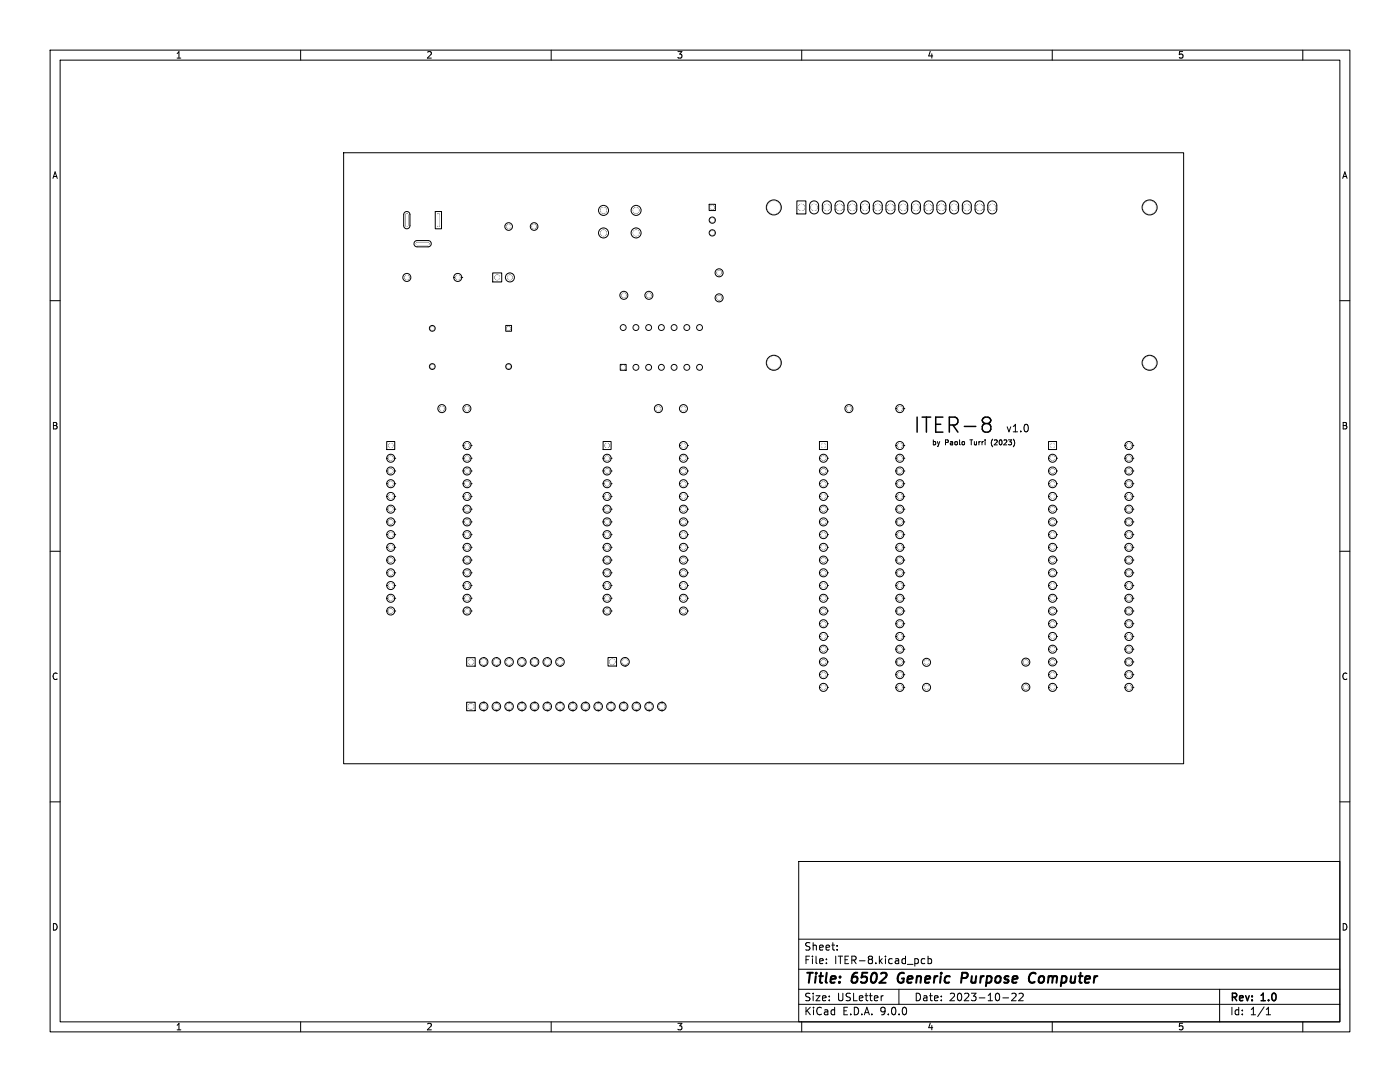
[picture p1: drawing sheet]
<svg xmlns="http://www.w3.org/2000/svg" width="279mm" height="216mm" viewBox="0 0 279 216" stroke-linecap="round" stroke-linejoin="round" font-family="sans-serif">
<defs><g id="words">
<text font-size="4.2" x="182.1" y="86.6">ITER-8</text>
<g font-size="2.8">
<text x="160.4" y="196.8">Title:</text>
<text x="170.1" y="196.8">6502</text>
<text x="180" y="196.8">Generic</text>
<text x="193.5" y="196.8">Purpose</text>
<text x="207.8" y="196.8">Computer</text>
</g>
<g font-size="2.1">
<text x="200.7" y="86.4">v1.0</text>
<text x="160.4" y="189.9">Sheet:</text>
<text x="160.4" y="192.6">File:</text>
<text x="166.5" y="192.6">ITER-8.kicad_pcb</text>
<text x="160.4" y="202.8">KiCad</text>
<text x="160.4" y="200">Size:</text>
<text x="167" y="200">USLetter</text>
<text x="168.1" y="202.8">E.D.A.</text>
<text x="175.7" y="202.8">9.0.0</text>
<text x="182.4" y="200">Date:</text>
<text x="189.4" y="200">2023-10-22</text>
<text x="245.4" y="200.2">Rev:</text>
<text x="245.4" y="202.8">Id:</text>
<text x="249.5" y="202.8">1/1</text>
<text x="251.8" y="200.2">1.0</text>
</g>
<g font-size="1.8">
<text x="35" y="11.9">1</text>
<text x="85" y="11.9">2</text>
<text x="135" y="11.9">3</text>
<text x="185" y="11.9">4</text>
<text x="235" y="11.9">5</text>
<text x="10.3" y="35.9">A</text>
<text x="267.7" y="35.9">A</text>
<text x="10.3" y="85.9">B</text>
<text x="267.7" y="85.9">B</text>
<text x="10.3" y="135.9">C</text>
<text x="267.7" y="135.9">C</text>
<text x="10.3" y="185.9">D</text>
<text x="267.7" y="185.9">D</text>
<text x="35" y="205.8">1</text>
<text x="85" y="205.8">2</text>
<text x="135" y="205.8">3</text>
<text x="185" y="205.8">4</text>
<text x="235" y="205.8">5</text>
</g>
<g font-size="1.4">
<text x="185.9" y="88.9">by</text>
<text x="188.6" y="88.9">Paolo</text>
<text x="193.9" y="88.9">Turri</text>
<text x="198.2" y="88.9">(2023)</text>
</g>
</g></defs>
<g fill="none" stroke="#000" stroke-width=".2">
<path d="M10 10h259.4v195.9h-259.4zM12 12h255.4v191.9h-255.4zM60 10v2M110 10v2M160 10v2M210 10v2M260 10v2M68.6 30.5h167.6v121.9h-167.6zM80.7 42.4l.7-.2 .4 .5v2.4l-.2 .4-.3 .1-.5-.1-.2-.4v-2.3zM82.8 48.2l.4-.2h2.3l.5 .3 .1 .4-.2 .4-.4 .1h-2.4l-.5-.4zM86.9 42.2h1.2v3.5h-1.2zM90.6 55.4a.8 .8 0 0 0 .8 .8 .8 .8 0 0 0 .8-.8"/>
<path d="M90.6 55.4a.8 .8 0 0 1 .8-.8 .8 .8 0 0 1 .8 .8M90.6 55.4h.1M92.2 55.4h.1M98.3 54.5h1.8v1.8h-1.8zM141.5 40.8h1.3v1.2h-1.3zM159 40.1h1.8v2.6h-1.8zM161.8 40.4a.9 .9 0 0 1 1-.2 .9 .9 0 0 1 .6 .8v.8a.9 .9 0 0 1-.9 .9 .9 .9 0 0 1-.9-.9v-1zM164.4 40.4a.9 .9 0 0 1 1-.2 .9 .9 0 0 1 .5 .8v.8a.9 .9 0 0 1-.9 .9 .9 .9 0 0 1-.9-.9v-1zM166.9 40.4a.9 .9 0 0 1 1-.2 .9 .9 0 0 1 .6 .8v.8a.9 .9 0 0 1-.9 .9 .9 .9 0 0 1-.9-.9v-1zM169.5 40.4a.9 .9 0 0 1 .9-.2 .9 .9 0 0 1 .6 .8v.8a.9 .9 0 0 1-.9 .9 .9 .9 0 0 1-.9-.9v-1zM172 40.4a.9 .9 0 0 1 1-.2 .9 .9 0 0 1 .5 .8v.8a.9 .9 0 0 1-.9 .9 .9 .9 0 0 1-.9-.9v-1zM174.5 40.4a.9 .9 0 0 1 1-.2 .9 .9 0 0 1 .6 .8v.8a.9 .9 0 0 1-.9 .9 .9 .9 0 0 1-.9-.9v-1z"/>
<path d="M177.1 40.4a.9 .9 0 0 1 1-.2 .9 .9 0 0 1 .5 .8v.8a.9 .9 0 0 1-.9 .9 .9 .9 0 0 1-.9-.9v-1zM179.6 40.4a.9 .9 0 0 1 1-.2 .9 .9 0 0 1 .6 .8v.8a.9 .9 0 0 1-.9 .9 .9 .9 0 0 1-.9-.9v-1zM182.2 40.4a.9 .9 0 0 1 .9-.2 .9 .9 0 0 1 .6 .8v.8a.9 .9 0 0 1-.9 .9 .9 .9 0 0 1-.9-.9v-1zM184.7 40.4a.9 .9 0 0 1 1-.2 .9 .9 0 0 1 .5 .8v.8a.9 .9 0 0 1-.9 .9 .9 .9 0 0 1-.9-.9v-1zM187.2 40.4a.9 .9 0 0 1 1-.2 .9 .9 0 0 1 .6 .8v.8a.9 .9 0 0 1-.9 .9 .9 .9 0 0 1-.9-.9v-1zM189.8 40.4a.9 .9 0 0 1 1-.2 .9 .9 0 0 1 .5 .8v.8a.9 .9 0 0 1-.9 .9 .9 .9 0 0 1-.9-.9v-1zM192.3 40.4a.9 .9 0 0 1 1-.2 .9 .9 0 0 1 .6 .8v.8a.9 .9 0 0 1-.9 .9 .9 .9 0 0 1-.9-.9v-1zM194.9 40.4a.9 .9 0 0 1 .9-.2 .9 .9 0 0 1 .6 .8v.8a.9 .9 0 0 1-.9 .9 .9 .9 0 0 1-.9-.9v-1zM197.4 40.4a.9 .9 0 0 1 1-.2 .9 .9 0 0 1 .5 .8v.8a.9 .9 0 0 1-.9 .9 .9 .9 0 0 1-.9-.9v-1zM10 60h2M100.9 64.9h1.2v1.2h-1.2zM123.8 72.7h1.2v1.2h-1.2z"/>
<path d="M267.4 60h2M77.2 91.4a.8 .8 0 0 0 .8 .8 .8 .8 0 0 0 .8-.8M77.2 91.4a.8 .8 0 0 1 .8-.8 .8 .8 0 0 1 .8 .8M77.2 94a.8 .8 0 0 0 .8 .8 .8 .8 0 0 0 .8-.8M77.2 94a.8 .8 0 0 1 .8-.8 .8 .8 0 0 1 .8 .8M77.2 96.5a.8 .8 0 0 0 .8 .8 .8 .8 0 0 0 .8-.8M77.2 96.5a.8 .8 0 0 1 .8-.8 .8 .8 0 0 1 .8 .8M77.2 99.1a.8 .8 0 0 0 .8 .8 .8 .8 0 0 0 .8-.8M77.2 99.1a.8 .8 0 0 1 .8-.8 .8 .8 0 0 1 .8 .8M77.2 88.1h1.6v1.6h-1.6zM77.2 91.4h.1M77.2 94h.1"/>
<path d="M77.2 96.5h.1M77.2 99.1h.1M78.8 91.4h.1M78.8 94h.1M78.8 96.5h.1M78.8 99.1h.1M92.4 99.1a.8 .8 0 0 0 .8 .8 .8 .8 0 0 0 .8-.8M92.4 99.1a.8 .8 0 0 1 .8-.8 .8 .8 0 0 1 .8 .8M92.4 96.5a.8 .8 0 0 0 .8 .8 .8 .8 0 0 0 .8-.8M92.4 96.5a.8 .8 0 0 1 .8-.8 .8 .8 0 0 1 .8 .8M92.4 94a.8 .8 0 0 0 .8 .8 .8 .8 0 0 0 .8-.8M92.4 94a.8 .8 0 0 1 .8-.8 .8 .8 0 0 1 .8 .8"/>
<path d="M92.4 91.4a.8 .8 0 0 0 .8 .8 .8 .8 0 0 0 .8-.8M92.4 91.4a.8 .8 0 0 1 .8-.8 .8 .8 0 0 1 .8 .8M92.4 88.9a.8 .8 0 0 0 .8 .8 .8 .8 0 0 0 .8-.8M92.4 88.9a.8 .8 0 0 1 .8-.8 .8 .8 0 0 1 .8 .8M92.4 99.1h.1M92.4 96.5h.1M92.4 94h.1M92.4 91.4h.1M92.4 88.9h.1M94 99.1h.1M94 96.5h.1M94 94h.1"/>
<path d="M94 91.4h.1M94 88.9h.1M120.4 91.4a.8 .8 0 0 0 .8 .8 .8 .8 0 0 0 .8-.8M120.4 91.4a.8 .8 0 0 1 .8-.8 .8 .8 0 0 1 .8 .8M120.4 94a.8 .8 0 0 0 .8 .8 .8 .8 0 0 0 .8-.8M120.4 94a.8 .8 0 0 1 .8-.8 .8 .8 0 0 1 .8 .8M120.4 96.5a.8 .8 0 0 0 .8 .8 .8 .8 0 0 0 .8-.8M120.4 96.5a.8 .8 0 0 1 .8-.8 .8 .8 0 0 1 .8 .8M120.4 99.1a.8 .8 0 0 0 .8 .8 .8 .8 0 0 0 .8-.8M120.4 99.1a.8 .8 0 0 1 .8-.8 .8 .8 0 0 1 .8 .8M120.4 88.1h1.6v1.6h-1.6zM120.4 91.4h.1"/>
<path d="M120.4 94h.1M120.4 96.5h.1M120.4 99.1h.1M122 91.4h.1M122 94h.1M122 96.5h.1M122 99.1h.1M135.6 99.1a.8 .8 0 0 0 .8 .8 .8 .8 0 0 0 .8-.8M135.6 99.1a.8 .8 0 0 1 .8-.8 .8 .8 0 0 1 .8 .8M135.6 96.5a.8 .8 0 0 0 .8 .8 .8 .8 0 0 0 .8-.8M135.6 96.5a.8 .8 0 0 1 .8-.8 .8 .8 0 0 1 .8 .8M135.6 94a.8 .8 0 0 0 .8 .8 .8 .8 0 0 0 .8-.8"/>
<path d="M135.6 94a.8 .8 0 0 1 .8-.8 .8 .8 0 0 1 .8 .8M135.6 91.4a.8 .8 0 0 0 .8 .8 .8 .8 0 0 0 .8-.8M135.6 91.4a.8 .8 0 0 1 .8-.8 .8 .8 0 0 1 .8 .8M135.6 88.9a.8 .8 0 0 0 .8 .8 .8 .8 0 0 0 .8-.8M135.6 88.9a.8 .8 0 0 1 .8-.8 .8 .8 0 0 1 .8 .8M135.6 99.1h.1M135.6 96.5h.1M135.6 94h.1M135.6 91.4h.1M135.6 88.9h.1M137.2 99.1h.1M137.2 96.5h.1"/>
<path d="M137.2 94h.1M137.2 91.4h.1M137.2 88.9h.1M163.5 91.4a.8 .8 0 0 0 .8 .8 .8 .8 0 0 0 .8-.8M163.5 91.4a.8 .8 0 0 1 .8-.8 .8 .8 0 0 1 .8 .8M163.5 94a.8 .8 0 0 0 .8 .8 .8 .8 0 0 0 .8-.8M163.5 94a.8 .8 0 0 1 .8-.8 .8 .8 0 0 1 .8 .8M163.5 96.5a.8 .8 0 0 0 .8 .8 .8 .8 0 0 0 .8-.8M163.5 96.5a.8 .8 0 0 1 .8-.8 .8 .8 0 0 1 .8 .8M163.5 99.1a.8 .8 0 0 0 .8 .8 .8 .8 0 0 0 .8-.8M163.5 99.1a.8 .8 0 0 1 .8-.8 .8 .8 0 0 1 .8 .8M163.5 88.1h1.6v1.6h-1.6z"/>
<path d="M163.5 91.4h.1M163.5 94h.1M163.5 96.5h.1M163.5 99.1h.1M165.1 91.4h.1M165.1 94h.1M165.1 96.5h.1M165.1 99.1h.1M178.8 99.1a.8 .8 0 0 0 .8 .8 .8 .8 0 0 0 .8-.8M178.8 99.1a.8 .8 0 0 1 .8-.8 .8 .8 0 0 1 .8 .8M178.8 96.5a.8 .8 0 0 0 .8 .8 .8 .8 0 0 0 .8-.8M178.8 96.5a.8 .8 0 0 1 .8-.8 .8 .8 0 0 1 .8 .8"/>
<path d="M178.8 94a.8 .8 0 0 0 .8 .8 .8 .8 0 0 0 .8-.8M178.8 94a.8 .8 0 0 1 .8-.8 .8 .8 0 0 1 .8 .8M178.8 91.4a.8 .8 0 0 0 .8 .8 .8 .8 0 0 0 .8-.8M178.8 91.4a.8 .8 0 0 1 .8-.8 .8 .8 0 0 1 .8 .8M178.8 88.9a.8 .8 0 0 0 .8 .8 .8 .8 0 0 0 .8-.8M178.8 88.9a.8 .8 0 0 1 .8-.8 .8 .8 0 0 1 .8 .8M178.8 81.5a.8 .8 0 0 0 .8 .8 .8 .8 0 0 0 .8-.8M178.8 81.5a.8 .8 0 0 1 .8-.8 .8 .8 0 0 1 .8 .8M178.8 99.1h.1M178.8 96.5h.1M178.8 94h.1M178.8 91.4h.1"/>
<path d="M178.8 88.9h.1M178.8 81.5h.1M180.4 99.1h.1M180.4 96.5h.1M180.4 94h.1M180.4 91.4h.1M180.4 88.9h.1M180.4 81.5h.1M197.9 88.1v.6M209.3 91.4a.8 .8 0 0 0 .8 .8 .8 .8 0 0 0 .8-.8M209.3 91.4a.8 .8 0 0 1 .8-.8 .8 .8 0 0 1 .8 .8M209.3 94a.8 .8 0 0 0 .8 .8 .8 .8 0 0 0 .8-.8"/>
<path d="M209.3 94a.8 .8 0 0 1 .8-.8 .8 .8 0 0 1 .8 .8M209.3 96.5a.8 .8 0 0 0 .8 .8 .8 .8 0 0 0 .8-.8M209.3 96.5a.8 .8 0 0 1 .8-.8 .8 .8 0 0 1 .8 .8M209.3 99.1a.8 .8 0 0 0 .8 .8 .8 .8 0 0 0 .8-.8M209.3 99.1a.8 .8 0 0 1 .8-.8 .8 .8 0 0 1 .8 .8M209.3 88.1h1.6v1.6h-1.6zM209.3 91.4h.1M209.3 94h.1M209.3 96.5h.1M209.3 99.1h.1M210.9 91.4h.1M210.9 94h.1"/>
<path d="M210.9 96.5h.1M210.9 99.1h.1M224.5 99.1a.8 .8 0 0 0 .8 .8 .8 .8 0 0 0 .8-.8M224.5 99.1a.8 .8 0 0 1 .8-.8 .8 .8 0 0 1 .8 .8M224.5 96.5a.8 .8 0 0 0 .8 .8 .8 .8 0 0 0 .8-.8M224.5 96.5a.8 .8 0 0 1 .8-.8 .8 .8 0 0 1 .8 .8M224.5 94a.8 .8 0 0 0 .8 .8 .8 .8 0 0 0 .8-.8M224.5 94a.8 .8 0 0 1 .8-.8 .8 .8 0 0 1 .8 .8M224.5 91.4a.8 .8 0 0 0 .8 .8 .8 .8 0 0 0 .8-.8M224.5 91.4a.8 .8 0 0 1 .8-.8 .8 .8 0 0 1 .8 .8M224.5 88.9a.8 .8 0 0 0 .8 .8 .8 .8 0 0 0 .8-.8M224.5 88.9a.8 .8 0 0 1 .8-.8 .8 .8 0 0 1 .8 .8"/>
<path d="M224.5 99.1h.1M224.5 96.5h.1M224.5 94h.1M224.5 91.4h.1M224.5 88.9h.1M226.1 99.1h.1M226.1 96.5h.1M226.1 94h.1M226.1 91.4h.1M226.1 88.9h.1M10 110h2M77.2 101.6a.8 .8 0 0 0 .8 .8 .8 .8 0 0 0 .8-.8"/>
<path d="M77.2 101.6a.8 .8 0 0 1 .8-.8 .8 .8 0 0 1 .8 .8M77.2 104.1a.8 .8 0 0 0 .8 .8 .8 .8 0 0 0 .8-.8M77.2 104.1a.8 .8 0 0 1 .8-.8 .8 .8 0 0 1 .8 .8M77.2 106.7a.8 .8 0 0 0 .8 .8 .8 .8 0 0 0 .8-.8M77.2 106.7a.8 .8 0 0 1 .8-.8 .8 .8 0 0 1 .8 .8M77.2 109.2a.8 .8 0 0 0 .8 .8 .8 .8 0 0 0 .8-.8M77.2 109.2a.8 .8 0 0 1 .8-.8 .8 .8 0 0 1 .8 .8M77.2 111.8a.8 .8 0 0 0 .8 .8 .8 .8 0 0 0 .8-.8M77.2 111.8a.8 .8 0 0 1 .8-.8 .8 .8 0 0 1 .8 .8M77.2 114.3a.8 .8 0 0 0 .8 .8 .8 .8 0 0 0 .8-.8M77.2 114.3a.8 .8 0 0 1 .8-.8 .8 .8 0 0 1 .8 .8M77.2 116.8a.8 .8 0 0 0 .8 .8 .8 .8 0 0 0 .8-.8"/>
<path d="M77.2 116.8a.8 .8 0 0 1 .8-.8 .8 .8 0 0 1 .8 .8M77.2 119.4a.8 .8 0 0 0 .8 .8 .8 .8 0 0 0 .8-.8M77.2 119.4a.8 .8 0 0 1 .8-.8 .8 .8 0 0 1 .8 .8M77.2 101.6h.1M77.2 104.1h.1M77.2 106.7h.1M77.2 109.2h.1M77.2 111.8h.1M77.2 114.3h.1M77.2 116.8h.1M77.2 119.4h.1M78.8 101.6h.1"/>
<path d="M78.8 104.1h.1M78.8 106.7h.1M78.8 109.2h.1M78.8 111.8h.1M78.8 114.3h.1M78.8 116.8h.1M78.8 119.4h.1M92.4 119.4a.8 .8 0 0 0 .8 .8 .8 .8 0 0 0 .8-.8M92.4 119.4a.8 .8 0 0 1 .8-.8 .8 .8 0 0 1 .8 .8M92.4 116.8a.8 .8 0 0 0 .8 .8 .8 .8 0 0 0 .8-.8M92.4 116.8a.8 .8 0 0 1 .8-.8 .8 .8 0 0 1 .8 .8M92.4 114.3a.8 .8 0 0 0 .8 .8 .8 .8 0 0 0 .8-.8"/>
<path d="M92.4 114.3a.8 .8 0 0 1 .8-.8 .8 .8 0 0 1 .8 .8M92.4 111.8a.8 .8 0 0 0 .8 .8 .8 .8 0 0 0 .8-.8M92.4 111.8a.8 .8 0 0 1 .8-.8 .8 .8 0 0 1 .8 .8M92.4 109.2a.8 .8 0 0 0 .8 .8 .8 .8 0 0 0 .8-.8M92.4 109.2a.8 .8 0 0 1 .8-.8 .8 .8 0 0 1 .8 .8M92.4 106.7a.8 .8 0 0 0 .8 .8 .8 .8 0 0 0 .8-.8M92.4 106.7a.8 .8 0 0 1 .8-.8 .8 .8 0 0 1 .8 .8M92.4 104.1a.8 .8 0 0 0 .8 .8 .8 .8 0 0 0 .8-.8M92.4 104.1a.8 .8 0 0 1 .8-.8 .8 .8 0 0 1 .8 .8M92.4 101.6a.8 .8 0 0 0 .8 .8 .8 .8 0 0 0 .8-.8M92.4 101.6a.8 .8 0 0 1 .8-.8 .8 .8 0 0 1 .8 .8M92.4 119.4h.1"/>
<path d="M92.4 116.8h.1M92.4 114.3h.1M92.4 111.8h.1M92.4 109.2h.1M92.4 106.7h.1M92.4 104.1h.1M92.4 101.6h.1M94 119.4h.1M94 116.8h.1M94 114.3h.1M94 111.8h.1M94 109.2h.1"/>
<path d="M94 106.7h.1M94 104.1h.1M94 101.6h.1M120.4 101.6a.8 .8 0 0 0 .8 .8 .8 .8 0 0 0 .8-.8M120.4 101.6a.8 .8 0 0 1 .8-.8 .8 .8 0 0 1 .8 .8M120.4 104.1a.8 .8 0 0 0 .8 .8 .8 .8 0 0 0 .8-.8M120.4 104.1a.8 .8 0 0 1 .8-.8 .8 .8 0 0 1 .8 .8M120.4 106.7a.8 .8 0 0 0 .8 .8 .8 .8 0 0 0 .8-.8M120.4 106.7a.8 .8 0 0 1 .8-.8 .8 .8 0 0 1 .8 .8M120.4 109.2a.8 .8 0 0 0 .8 .8 .8 .8 0 0 0 .8-.8M120.4 109.2a.8 .8 0 0 1 .8-.8 .8 .8 0 0 1 .8 .8M120.4 111.8a.8 .8 0 0 0 .8 .8 .8 .8 0 0 0 .8-.8"/>
<path d="M120.4 111.8a.8 .8 0 0 1 .8-.8 .8 .8 0 0 1 .8 .8M120.4 114.3a.8 .8 0 0 0 .8 .8 .8 .8 0 0 0 .8-.8M120.4 114.3a.8 .8 0 0 1 .8-.8 .8 .8 0 0 1 .8 .8M120.4 116.8a.8 .8 0 0 0 .8 .8 .8 .8 0 0 0 .8-.8M120.4 116.8a.8 .8 0 0 1 .8-.8 .8 .8 0 0 1 .8 .8M120.4 119.4a.8 .8 0 0 0 .8 .8 .8 .8 0 0 0 .8-.8M120.4 119.4a.8 .8 0 0 1 .8-.8 .8 .8 0 0 1 .8 .8M120.4 101.6h.1M120.4 104.1h.1M120.4 106.7h.1M120.4 109.2h.1M120.4 111.8h.1"/>
<path d="M120.4 114.3h.1M120.4 116.8h.1M120.4 119.4h.1M122 101.6h.1M122 104.1h.1M122 106.7h.1M122 109.2h.1M122 111.8h.1M122 114.3h.1M122 116.8h.1M122 119.4h.1M135.6 119.4a.8 .8 0 0 0 .8 .8 .8 .8 0 0 0 .8-.8"/>
<path d="M135.6 119.4a.8 .8 0 0 1 .8-.8 .8 .8 0 0 1 .8 .8M135.6 116.8a.8 .8 0 0 0 .8 .8 .8 .8 0 0 0 .8-.8M135.6 116.8a.8 .8 0 0 1 .8-.8 .8 .8 0 0 1 .8 .8M135.6 114.3a.8 .8 0 0 0 .8 .8 .8 .8 0 0 0 .8-.8M135.6 114.3a.8 .8 0 0 1 .8-.8 .8 .8 0 0 1 .8 .8M135.6 111.8a.8 .8 0 0 0 .8 .8 .8 .8 0 0 0 .8-.8M135.6 111.8a.8 .8 0 0 1 .8-.8 .8 .8 0 0 1 .8 .8M135.6 109.2a.8 .8 0 0 0 .8 .8 .8 .8 0 0 0 .8-.8M135.6 109.2a.8 .8 0 0 1 .8-.8 .8 .8 0 0 1 .8 .8M135.6 106.7a.8 .8 0 0 0 .8 .8 .8 .8 0 0 0 .8-.8M135.6 106.7a.8 .8 0 0 1 .8-.8 .8 .8 0 0 1 .8 .8M135.6 104.1a.8 .8 0 0 0 .8 .8 .8 .8 0 0 0 .8-.8"/>
<path d="M135.6 104.1a.8 .8 0 0 1 .8-.8 .8 .8 0 0 1 .8 .8M135.6 101.6a.8 .8 0 0 0 .8 .8 .8 .8 0 0 0 .8-.8M135.6 101.6a.8 .8 0 0 1 .8-.8 .8 .8 0 0 1 .8 .8M135.6 119.4h.1M135.6 116.8h.1M135.6 114.3h.1M135.6 111.8h.1M135.6 109.2h.1M135.6 106.7h.1M135.6 104.1h.1M135.6 101.6h.1M137.2 119.4h.1"/>
<path d="M137.2 116.8h.1M137.2 114.3h.1M137.2 111.8h.1M137.2 109.2h.1M137.2 106.7h.1M137.2 104.1h.1M137.2 101.6h.1M163.5 101.6a.8 .8 0 0 0 .8 .8 .8 .8 0 0 0 .8-.8M163.5 101.6a.8 .8 0 0 1 .8-.8 .8 .8 0 0 1 .8 .8M163.5 104.1a.8 .8 0 0 0 .8 .8 .8 .8 0 0 0 .8-.8M163.5 104.1a.8 .8 0 0 1 .8-.8 .8 .8 0 0 1 .8 .8M163.5 106.7a.8 .8 0 0 0 .8 .8 .8 .8 0 0 0 .8-.8"/>
<path d="M163.5 106.7a.8 .8 0 0 1 .8-.8 .8 .8 0 0 1 .8 .8M163.5 109.2a.8 .8 0 0 0 .8 .8 .8 .8 0 0 0 .8-.8M163.5 109.2a.8 .8 0 0 1 .8-.8 .8 .8 0 0 1 .8 .8M163.5 111.8a.8 .8 0 0 0 .8 .8 .8 .8 0 0 0 .8-.8M163.5 111.8a.8 .8 0 0 1 .8-.8 .8 .8 0 0 1 .8 .8M163.5 114.3a.8 .8 0 0 0 .8 .8 .8 .8 0 0 0 .8-.8M163.5 114.3a.8 .8 0 0 1 .8-.8 .8 .8 0 0 1 .8 .8M163.5 116.8a.8 .8 0 0 0 .8 .8 .8 .8 0 0 0 .8-.8M163.5 116.8a.8 .8 0 0 1 .8-.8 .8 .8 0 0 1 .8 .8M163.5 119.4a.8 .8 0 0 0 .8 .8 .8 .8 0 0 0 .8-.8M163.5 119.4a.8 .8 0 0 1 .8-.8 .8 .8 0 0 1 .8 .8M163.5 101.6h.1"/>
<path d="M163.5 104.1h.1M163.5 106.7h.1M163.5 109.2h.1M163.5 111.8h.1M163.5 114.3h.1M163.5 116.8h.1M163.5 119.4h.1M165.1 101.6h.1M165.1 104.1h.1M165.1 106.7h.1M165.1 109.2h.1M165.1 111.8h.1"/>
<path d="M165.1 114.3h.1M165.1 116.8h.1M165.1 119.4h.1M178.8 119.4a.8 .8 0 0 0 .8 .8 .8 .8 0 0 0 .8-.8M178.8 119.4a.8 .8 0 0 1 .8-.8 .8 .8 0 0 1 .8 .8M178.8 116.8a.8 .8 0 0 0 .8 .8 .8 .8 0 0 0 .8-.8M178.8 116.8a.8 .8 0 0 1 .8-.8 .8 .8 0 0 1 .8 .8M178.8 114.3a.8 .8 0 0 0 .8 .8 .8 .8 0 0 0 .8-.8M178.8 114.3a.8 .8 0 0 1 .8-.8 .8 .8 0 0 1 .8 .8M178.8 111.8a.8 .8 0 0 0 .8 .8 .8 .8 0 0 0 .8-.8M178.8 111.8a.8 .8 0 0 1 .8-.8 .8 .8 0 0 1 .8 .8M178.8 109.2a.8 .8 0 0 0 .8 .8 .8 .8 0 0 0 .8-.8"/>
<path d="M178.8 109.2a.8 .8 0 0 1 .8-.8 .8 .8 0 0 1 .8 .8M178.8 106.7a.8 .8 0 0 0 .8 .8 .8 .8 0 0 0 .8-.8M178.8 106.7a.8 .8 0 0 1 .8-.8 .8 .8 0 0 1 .8 .8M178.8 104.1a.8 .8 0 0 0 .8 .8 .8 .8 0 0 0 .8-.8M178.8 104.1a.8 .8 0 0 1 .8-.8 .8 .8 0 0 1 .8 .8M178.8 101.6a.8 .8 0 0 0 .8 .8 .8 .8 0 0 0 .8-.8M178.8 101.6a.8 .8 0 0 1 .8-.8 .8 .8 0 0 1 .8 .8M178.8 119.4h.1M178.8 116.8h.1M178.8 114.3h.1M178.8 111.8h.1M178.8 109.2h.1"/>
<path d="M178.8 106.7h.1M178.8 104.1h.1M178.8 101.6h.1M180.4 119.4h.1M180.4 116.8h.1M180.4 114.3h.1M180.4 111.8h.1M180.4 109.2h.1M180.4 106.7h.1M180.4 104.1h.1M180.4 101.6h.1M209.3 101.6a.8 .8 0 0 0 .8 .8 .8 .8 0 0 0 .8-.8"/>
<path d="M209.3 101.6a.8 .8 0 0 1 .8-.8 .8 .8 0 0 1 .8 .8M209.3 104.1a.8 .8 0 0 0 .8 .8 .8 .8 0 0 0 .8-.8M209.3 104.1a.8 .8 0 0 1 .8-.8 .8 .8 0 0 1 .8 .8M209.3 106.7a.8 .8 0 0 0 .8 .8 .8 .8 0 0 0 .8-.8M209.3 106.7a.8 .8 0 0 1 .8-.8 .8 .8 0 0 1 .8 .8M209.3 109.2a.8 .8 0 0 0 .8 .8 .8 .8 0 0 0 .8-.8M209.3 109.2a.8 .8 0 0 1 .8-.8 .8 .8 0 0 1 .8 .8M209.3 111.8a.8 .8 0 0 0 .8 .8 .8 .8 0 0 0 .8-.8M209.3 111.8a.8 .8 0 0 1 .8-.8 .8 .8 0 0 1 .8 .8M209.3 114.3a.8 .8 0 0 0 .8 .8 .8 .8 0 0 0 .8-.8M209.3 114.3a.8 .8 0 0 1 .8-.8 .8 .8 0 0 1 .8 .8M209.3 116.8a.8 .8 0 0 0 .8 .8 .8 .8 0 0 0 .8-.8"/>
<path d="M209.3 116.8a.8 .8 0 0 1 .8-.8 .8 .8 0 0 1 .8 .8M209.3 119.4a.8 .8 0 0 0 .8 .8 .8 .8 0 0 0 .8-.8M209.3 119.4a.8 .8 0 0 1 .8-.8 .8 .8 0 0 1 .8 .8M209.3 101.6h.1M209.3 104.1h.1M209.3 106.7h.1M209.3 109.2h.1M209.3 111.8h.1M209.3 114.3h.1M209.3 116.8h.1M209.3 119.4h.1M210.9 101.6h.1"/>
<path d="M210.9 104.1h.1M210.9 106.7h.1M210.9 109.2h.1M210.9 111.8h.1M210.9 114.3h.1M210.9 116.8h.1M210.9 119.4h.1M224.5 119.4a.8 .8 0 0 0 .8 .8 .8 .8 0 0 0 .8-.8M224.5 119.4a.8 .8 0 0 1 .8-.8 .8 .8 0 0 1 .8 .8M224.5 116.8a.8 .8 0 0 0 .8 .8 .8 .8 0 0 0 .8-.8M224.5 116.8a.8 .8 0 0 1 .8-.8 .8 .8 0 0 1 .8 .8M224.5 114.3a.8 .8 0 0 0 .8 .8 .8 .8 0 0 0 .8-.8"/>
<path d="M224.5 114.3a.8 .8 0 0 1 .8-.8 .8 .8 0 0 1 .8 .8M224.5 111.8a.8 .8 0 0 0 .8 .8 .8 .8 0 0 0 .8-.8M224.5 111.8a.8 .8 0 0 1 .8-.8 .8 .8 0 0 1 .8 .8M224.5 109.2a.8 .8 0 0 0 .8 .8 .8 .8 0 0 0 .8-.8M224.5 109.2a.8 .8 0 0 1 .8-.8 .8 .8 0 0 1 .8 .8M224.5 106.7a.8 .8 0 0 0 .8 .8 .8 .8 0 0 0 .8-.8M224.5 106.7a.8 .8 0 0 1 .8-.8 .8 .8 0 0 1 .8 .8M224.5 104.1a.8 .8 0 0 0 .8 .8 .8 .8 0 0 0 .8-.8M224.5 104.1a.8 .8 0 0 1 .8-.8 .8 .8 0 0 1 .8 .8M224.5 101.6a.8 .8 0 0 0 .8 .8 .8 .8 0 0 0 .8-.8M224.5 101.6a.8 .8 0 0 1 .8-.8 .8 .8 0 0 1 .8 .8M224.5 119.4h.1"/>
<path d="M224.5 116.8h.1M224.5 114.3h.1M224.5 111.8h.1M224.5 109.2h.1M224.5 106.7h.1M224.5 104.1h.1M224.5 101.6h.1M226.1 119.4h.1M226.1 116.8h.1M226.1 114.3h.1M226.1 111.8h.1M226.1 109.2h.1"/>
<path d="M226.1 106.7h.1M226.1 104.1h.1M226.1 101.6h.1M267.4 110h2M77.2 121.9a.8 .8 0 0 0 .8 .8 .8 .8 0 0 0 .8-.8M77.2 121.9a.8 .8 0 0 1 .8-.8 .8 .8 0 0 1 .8 .8M77.2 121.9h.1M78.8 121.9h.1M92.4 121.9a.8 .8 0 0 0 .8 .8 .8 .8 0 0 0 .8-.8M92.4 121.9a.8 .8 0 0 1 .8-.8 .8 .8 0 0 1 .8 .8M92.4 121.9h.1M93.1 131.2h1.7v1.7h-1.7z"/>
<path d="M94 121.9h.1M96.5 132.9h.1M96.5 131.2a.85 .85 0 0 1 .9 .9 .85 .85 0 0 1-.9 .8M96.5 131.2h.1M96.5 131.2a.85 .85 0 0 0-.8 .9 .85 .85 0 0 0 .8 .8M99.1 132.9h.1M99.1 131.2a.85 .85 0 0 1 .8 .9 .85 .85 0 0 1-.8 .8M99.1 131.2h.1M99.1 131.2a.85 .85 0 0 0-.9 .9 .85 .85 0 0 0 .9 .8M101.6 132.9h.1M101.6 131.2a.85 .85 0 0 1 .8 .9 .85 .85 0 0 1-.8 .8M101.6 131.2h.1"/>
<path d="M101.6 131.2a.85 .85 0 0 0-.8 .9 .85 .85 0 0 0 .8 .8M104.1 132.9h.1M104.1 131.2a.85 .85 0 0 1 .9 .9 .85 .85 0 0 1-.9 .8M104.1 131.2h.1M104.1 131.2a.85 .85 0 0 0-.8 .9 .85 .85 0 0 0 .8 .8M106.7 132.9h.1M106.7 131.2a.85 .85 0 0 1 .8 .9 .85 .85 0 0 1-.8 .8M106.7 131.2h.1M106.7 131.2a.85 .85 0 0 0-.9 .9 .85 .85 0 0 0 .9 .8M109.2 132.9h.1M109.2 131.2a.85 .85 0 0 1 .9 .9 .85 .85 0 0 1-.9 .8M109.2 131.2h.1"/>
<path d="M109.2 131.2a.85 .85 0 0 0-.8 .9 .85 .85 0 0 0 .8 .8M111.8 132.9h.1M111.8 131.2a.85 .85 0 0 1 .8 .9 .85 .85 0 0 1-.8 .8M111.8 131.2h.1M111.8 131.2a.85 .85 0 0 0-.9 .9 .85 .85 0 0 0 .9 .8M120.4 121.9a.8 .8 0 0 0 .8 .8 .8 .8 0 0 0 .8-.8M120.4 121.9a.8 .8 0 0 1 .8-.8 .8 .8 0 0 1 .8 .8M120.4 121.9h.1M121.3 131.2h1.7v1.7h-1.7zM122 121.9h.1M124.7 132.9h.1M124.7 131.2h.1"/>
<path d="M124.7 131.2a.85 .85 0 0 1 .9 .9 .85 .85 0 0 1-.9 .8M124.7 131.2a.85 .85 0 0 0-.8 .9 .85 .85 0 0 0 .8 .8M135.6 121.9a.8 .8 0 0 0 .8 .8 .8 .8 0 0 0 .8-.8M135.6 121.9a.8 .8 0 0 1 .8-.8 .8 .8 0 0 1 .8 .8M135.6 121.9h.1M137.2 121.9h.1M163.5 121.9a.8 .8 0 0 0 .8 .8 .8 .8 0 0 0 .8-.8M163.5 121.9a.8 .8 0 0 1 .8-.8 .8 .8 0 0 1 .8 .8M163.5 124.5a.8 .8 0 0 0 .8 .8 .8 .8 0 0 0 .8-.8M163.5 124.5a.8 .8 0 0 1 .8-.8 .8 .8 0 0 1 .8 .8M163.5 127a.8 .8 0 0 0 .8 .8 .8 .8 0 0 0 .8-.8M163.5 127a.8 .8 0 0 1 .8-.8 .8 .8 0 0 1 .8 .8"/>
<path d="M163.5 129.5a.8 .8 0 0 0 .8 .8 .8 .8 0 0 0 .8-.8M163.5 129.5a.8 .8 0 0 1 .8-.8 .8 .8 0 0 1 .8 .8M163.5 132.1a.8 .8 0 0 0 .8 .8 .8 .8 0 0 0 .8-.8M163.5 132.1a.8 .8 0 0 1 .8-.8 .8 .8 0 0 1 .8 .8M163.5 134.6a.8 .8 0 0 0 .8 .8 .8 .8 0 0 0 .8-.8M163.5 134.6a.8 .8 0 0 1 .8-.8 .8 .8 0 0 1 .8 .8M163.5 137.2a.8 .8 0 0 0 .8 .8 .8 .8 0 0 0 .8-.8M163.5 137.2a.8 .8 0 0 1 .8-.8 .8 .8 0 0 1 .8 .8M163.5 121.9h.1M163.5 124.5h.1M163.5 127h.1M163.5 129.5h.1"/>
<path d="M163.5 132.1h.1M163.5 134.6h.1M163.5 137.2h.1M165.1 121.9h.1M165.1 124.5h.1M165.1 127h.1M165.1 129.5h.1M165.1 132.1h.1M165.1 134.6h.1M165.1 137.2h.1M178.8 137.2a.8 .8 0 0 0 .8 .8 .8 .8 0 0 0 .8-.8M178.8 137.2a.8 .8 0 0 1 .8-.8 .8 .8 0 0 1 .8 .8"/>
<path d="M178.8 134.6a.8 .8 0 0 0 .8 .8 .8 .8 0 0 0 .8-.8M178.8 134.6a.8 .8 0 0 1 .8-.8 .8 .8 0 0 1 .8 .8M178.8 132.1a.8 .8 0 0 0 .8 .8 .8 .8 0 0 0 .8-.8M178.8 132.1a.8 .8 0 0 1 .8-.8 .8 .8 0 0 1 .8 .8M178.8 129.5a.8 .8 0 0 0 .8 .8 .8 .8 0 0 0 .8-.8M178.8 129.5a.8 .8 0 0 1 .8-.8 .8 .8 0 0 1 .8 .8M178.8 127a.8 .8 0 0 0 .8 .8 .8 .8 0 0 0 .8-.8M178.8 127a.8 .8 0 0 1 .8-.8 .8 .8 0 0 1 .8 .8M178.8 124.5a.8 .8 0 0 0 .8 .8 .8 .8 0 0 0 .8-.8M178.8 124.5a.8 .8 0 0 1 .8-.8 .8 .8 0 0 1 .8 .8M178.8 121.9a.8 .8 0 0 0 .8 .8 .8 .8 0 0 0 .8-.8M178.8 121.9a.8 .8 0 0 1 .8-.8 .8 .8 0 0 1 .8 .8"/>
<path d="M178.8 137.2h.1M178.8 134.6h.1M178.8 132.1h.1M178.8 129.5h.1M178.8 127h.1M178.8 124.5h.1M178.8 121.9h.1M180.4 137.2h.1M180.4 134.6h.1M180.4 132.1h.1M180.4 129.5h.1M180.4 127h.1"/>
<path d="M180.4 124.5h.1M180.4 121.9h.1M209.3 121.9a.8 .8 0 0 0 .8 .8 .8 .8 0 0 0 .8-.8M209.3 121.9a.8 .8 0 0 1 .8-.8 .8 .8 0 0 1 .8 .8M209.3 124.5a.8 .8 0 0 0 .8 .8 .8 .8 0 0 0 .8-.8M209.3 124.5a.8 .8 0 0 1 .8-.8 .8 .8 0 0 1 .8 .8M209.3 127a.8 .8 0 0 0 .8 .8 .8 .8 0 0 0 .8-.8M209.3 127a.8 .8 0 0 1 .8-.8 .8 .8 0 0 1 .8 .8M209.3 129.5a.8 .8 0 0 0 .8 .8 .8 .8 0 0 0 .8-.8M209.3 129.5a.8 .8 0 0 1 .8-.8 .8 .8 0 0 1 .8 .8M209.3 132.1a.8 .8 0 0 0 .8 .8 .8 .8 0 0 0 .8-.8M209.3 132.1a.8 .8 0 0 1 .8-.8 .8 .8 0 0 1 .8 .8"/>
<path d="M209.3 134.6a.8 .8 0 0 0 .8 .8 .8 .8 0 0 0 .8-.8M209.3 134.6a.8 .8 0 0 1 .8-.8 .8 .8 0 0 1 .8 .8M209.3 137.2a.8 .8 0 0 0 .8 .8 .8 .8 0 0 0 .8-.8M209.3 137.2a.8 .8 0 0 1 .8-.8 .8 .8 0 0 1 .8 .8M209.3 121.9h.1M209.3 124.5h.1M209.3 127h.1M209.3 129.5h.1M209.3 132.1h.1M209.3 134.6h.1M209.3 137.2h.1M210.9 121.9h.1"/>
<path d="M210.9 124.5h.1M210.9 127h.1M210.9 129.5h.1M210.9 132.1h.1M210.9 134.6h.1M210.9 137.2h.1M224.5 137.2a.8 .8 0 0 0 .8 .8 .8 .8 0 0 0 .8-.8M224.5 137.2a.8 .8 0 0 1 .8-.8 .8 .8 0 0 1 .8 .8M224.5 134.6a.8 .8 0 0 0 .8 .8 .8 .8 0 0 0 .8-.8M224.5 134.6a.8 .8 0 0 1 .8-.8 .8 .8 0 0 1 .8 .8M224.5 132.1a.8 .8 0 0 0 .8 .8 .8 .8 0 0 0 .8-.8M224.5 132.1a.8 .8 0 0 1 .8-.8 .8 .8 0 0 1 .8 .8"/>
<path d="M224.5 129.5a.8 .8 0 0 0 .8 .8 .8 .8 0 0 0 .8-.8M224.5 129.5a.8 .8 0 0 1 .8-.8 .8 .8 0 0 1 .8 .8M224.5 127a.8 .8 0 0 0 .8 .8 .8 .8 0 0 0 .8-.8M224.5 127a.8 .8 0 0 1 .8-.8 .8 .8 0 0 1 .8 .8M224.5 124.5a.8 .8 0 0 0 .8 .8 .8 .8 0 0 0 .8-.8M224.5 124.5a.8 .8 0 0 1 .8-.8 .8 .8 0 0 1 .8 .8M224.5 121.9a.8 .8 0 0 0 .8 .8 .8 .8 0 0 0 .8-.8M224.5 121.9a.8 .8 0 0 1 .8-.8 .8 .8 0 0 1 .8 .8M224.5 137.2h.1M224.5 134.6h.1M224.5 132.1h.1M224.5 129.5h.1"/>
<path d="M224.5 127h.1M224.5 124.5h.1M224.5 121.9h.1M226.1 137.2h.1M226.1 134.6h.1M226.1 132.1h.1M226.1 129.5h.1M226.1 127h.1M226.1 124.5h.1M226.1 121.9h.1M93.1 140.1h1.7v1.7h-1.7zM96.5 141.8h.1"/>
<path d="M96.5 140.1a.85 .85 0 0 1 .9 .9 .85 .85 0 0 1-.9 .8M96.5 140.1h.1M96.5 140.1a.85 .85 0 0 0-.8 .9 .85 .85 0 0 0 .8 .8M99.1 141.8h.1M99.1 140.1a.85 .85 0 0 1 .8 .9 .85 .85 0 0 1-.8 .8M99.1 140.1h.1M99.1 140.1a.85 .85 0 0 0-.9 .9 .85 .85 0 0 0 .9 .8M101.6 141.8h.1M101.6 140.1a.85 .85 0 0 1 .8 .9 .85 .85 0 0 1-.8 .8M101.6 140.1h.1M101.6 140.1a.85 .85 0 0 0-.8 .9 .85 .85 0 0 0 .8 .8M104.1 141.8h.1"/>
<path d="M104.1 140.1a.85 .85 0 0 1 .9 .9 .85 .85 0 0 1-.9 .8M104.1 140.1h.1M104.1 140.1a.85 .85 0 0 0-.8 .9 .85 .85 0 0 0 .8 .8M106.7 141.8h.1M106.7 140.1a.85 .85 0 0 1 .8 .9 .85 .85 0 0 1-.8 .8M106.7 140.1h.1M106.7 140.1a.85 .85 0 0 0-.9 .9 .85 .85 0 0 0 .9 .8M109.2 141.8h.1M109.2 140.1a.85 .85 0 0 1 .9 .9 .85 .85 0 0 1-.9 .8M109.2 140.1h.1M109.2 140.1a.85 .85 0 0 0-.8 .9 .85 .85 0 0 0 .8 .8M111.8 141.8h.1"/>
<path d="M111.8 140.1a.85 .85 0 0 1 .8 .9 .85 .85 0 0 1-.8 .8M111.8 140.1h.1M111.8 140.1a.85 .85 0 0 0-.9 .9 .85 .85 0 0 0 .9 .8M114.3 141.8h.1M114.3 140.1a.85 .85 0 0 1 .8 .9 .85 .85 0 0 1-.8 .8M114.3 140.1h.1M114.3 140.1a.85 .85 0 0 0-.8 .9 .85 .85 0 0 0 .8 .8M116.8 141.8h.1M116.8 140.1a.85 .85 0 0 1 .9 .9 .85 .85 0 0 1-.9 .8M116.8 140.1h.1M116.8 140.1a.85 .85 0 0 0-.8 .9 .85 .85 0 0 0 .8 .8M119.4 141.8h.1"/>
<path d="M119.4 140.1a.85 .85 0 0 1 .8 .9 .85 .85 0 0 1-.8 .8M119.4 140.1h.1M119.4 140.1a.85 .85 0 0 0-.9 .9 .85 .85 0 0 0 .9 .8M121.9 141.8h.1M121.9 140.1a.85 .85 0 0 1 .9 .9 .85 .85 0 0 1-.9 .8M121.9 140.1h.1M121.9 140.1a.85 .85 0 0 0-.8 .9 .85 .85 0 0 0 .8 .8M124.5 141.8h.1M124.5 140.1a.85 .85 0 0 1 .8 .9 .85 .85 0 0 1-.8 .8M124.5 140.1h.1M124.5 140.1a.85 .85 0 0 0-.9 .9 .85 .85 0 0 0 .9 .8M127 141.8h.1"/>
<path d="M127 140.1a.85 .85 0 0 1 .8 .9 .85 .85 0 0 1-.8 .8M127 140.1h.1M127 140.1a.85 .85 0 0 0-.8 .9 .85 .85 0 0 0 .8 .8M129.5 141.8h.1M129.5 140.1a.85 .85 0 0 1 .9 .9 .85 .85 0 0 1-.9 .8M129.5 140.1h.1M129.5 140.1a.85 .85 0 0 0-.8 .9 .85 .85 0 0 0 .8 .8M132.1 141.8h.1M132.1 140.1a.85 .85 0 0 1 .8 .9 .85 .85 0 0 1-.8 .8M132.1 140.1h.1M132.1 140.1a.85 .85 0 0 0-.9 .9 .85 .85 0 0 0 .9 .8M10 160h2"/>
<path d="M159.4 171.9h108v32h-108zM267.4 160h2M159.4 197.4h108M159.4 193.4h108M159.4 187.4h108M164.9 192.1v.2M164.9 191.4v.1M167.1 189.4v.2M167.1 188.7v.1M176.3 198.7l-.3 .1M179.4 197.4v3M184.6 191.4l-.5-.1-.2 .3 .1 .6h.6"/>
<path d="M185.2 191.4l.4-.1 .3 .3-.1 .6h-.6M185.2 190.8v1.5M200.1 199.1h1.2M202.7 198.3v.5l-.8 .9h.9M204.1 198.3v.5l-.8 .9h.9M243.4 197.4v6.5M60 203.9v2M110 203.9v2M159.4 200.4h108M160 203.9v2M210 203.9v2M252.7 202.5h.9"/>
<path d="M252.7 201.4l.4-.4v1.5M260 203.9v2"/>
<circle cx="81.2" cy="55.4" r=".8"/>
<circle cx="101.5" cy="45.2" r=".76"/>
<circle cx="101.8" cy="55.4" r=".9"/>
<circle cx="106.6" cy="45.2" r=".76"/>
<circle cx="120.4" cy="46.5" r="1"/>
<circle cx="120.4" cy="42" r="1"/>
<circle cx="124.5" cy="58.9" r=".8"/>
<circle cx="126.9" cy="46.5" r="1"/>
<circle cx="126.9" cy="42" r="1"/>
<circle cx="129.5" cy="58.9" r=".8"/>
<circle cx="142.2" cy="43.9" r=".62"/>
<circle cx="142.2" cy="46.5" r=".62"/>
<circle cx="143.5" cy="59.4" r=".8"/>
<circle cx="143.5" cy="54.4" r=".8"/>
<circle cx="154.4" cy="41.4" r="1.5"/>
<circle cx="229.4" cy="41.4" r="1.5"/>
<circle cx="86.3" cy="65.5" r=".58"/>
<circle cx="86.3" cy="73.1" r=".58"/>
<circle cx="101.5" cy="73.1" r=".58"/>
<circle cx="124.4" cy="65.4" r=".58"/>
<circle cx="126.9" cy="65.4" r=".58"/>
<circle cx="126.9" cy="73.3" r=".58"/>
<circle cx="129.5" cy="65.4" r=".58"/>
<circle cx="129.5" cy="73.3" r=".58"/>
<circle cx="132" cy="73.3" r=".58"/>
<circle cx="132" cy="65.4" r=".58"/>
<circle cx="134.5" cy="73.3" r=".58"/>
<circle cx="134.5" cy="65.4" r=".58"/>
<circle cx="137.1" cy="73.3" r=".58"/>
<circle cx="137.1" cy="65.4" r=".58"/>
<circle cx="139.6" cy="73.3" r=".58"/>
<circle cx="139.6" cy="65.4" r=".58"/>
<circle cx="154.4" cy="72.4" r="1.5"/>
<circle cx="229.4" cy="72.4" r="1.5"/>
<circle cx="88.2" cy="81.5" r=".8"/>
<circle cx="93.2" cy="81.5" r=".8"/>
<circle cx="131.4" cy="81.5" r=".8"/>
<circle cx="136.4" cy="81.5" r=".8"/>
<circle cx="169.4" cy="81.5" r=".8"/>
<circle cx="184.9" cy="137.2" r=".8"/>
<circle cx="184.9" cy="132.2" r=".8"/>
<circle cx="204.7" cy="132.1" r=".8"/>
<circle cx="204.7" cy="137.1" r=".8"/>
</g>
<path d="M179.4 194.4l-.3 .8 .3 .8M192.8 194.1h-.8l-.2 2M192.9 195.1l-1 .1M206.5 195.9l-.4 .2-.5-.1M206.7 194.3a.69 .69 0 0 0-1.1 .1" fill="none" stroke="#000" stroke-width=".4"/>
<path d="M81.2 42.8v2.2M83.2 48.6h2.2M87.5 42.8v2.2" fill="none" stroke="#000" stroke-width=".55"/>
<g fill="#000" stroke="#000" stroke-width=".2">
<circle cx="81.2" cy="55.4" r=".4"/>
<circle cx="91.4" cy="55.4" r=".4"/>
<circle cx="99.2" cy="55.4" r=".45"/>
<circle cx="101.5" cy="45.2" r=".38"/>
<circle cx="101.8" cy="55.4" r=".45"/>
<circle cx="106.6" cy="45.2" r=".38"/>
<circle cx="120.4" cy="46.5" r=".55"/>
<circle cx="120.4" cy="42" r=".55"/>
<circle cx="124.5" cy="58.9" r=".4"/>
<circle cx="126.9" cy="46.5" r=".55"/>
<circle cx="126.9" cy="42" r=".55"/>
<circle cx="129.5" cy="58.9" r=".4"/>
<circle cx="142.2" cy="41.4" r=".37"/>
<circle cx="142.2" cy="46.5" r=".37"/>
<circle cx="142.2" cy="43.9" r=".37"/>
<circle cx="143.5" cy="59.4" r=".4"/>
<circle cx="143.5" cy="54.4" r=".4"/>
<circle cx="154.4" cy="41.4" r="1.25"/>
<circle cx="159.9" cy="41.4" r=".6"/>
<circle cx="162.5" cy="41.4" r=".6"/>
<circle cx="165" cy="41.4" r=".6"/>
<circle cx="167.6" cy="41.4" r=".6"/>
<circle cx="170.1" cy="41.4" r=".6"/>
<circle cx="172.6" cy="41.4" r=".6"/>
<circle cx="175.2" cy="41.4" r=".6"/>
<circle cx="177.7" cy="41.4" r=".6"/>
<circle cx="180.3" cy="41.4" r=".6"/>
<circle cx="182.8" cy="41.4" r=".6"/>
<circle cx="185.3" cy="41.4" r=".6"/>
<circle cx="187.9" cy="41.4" r=".6"/>
<circle cx="190.4" cy="41.4" r=".6"/>
<circle cx="193" cy="41.4" r=".6"/>
<circle cx="195.5" cy="41.4" r=".6"/>
<circle cx="198" cy="41.4" r=".6"/>
<circle cx="229.4" cy="41.4" r="1.25"/>
<circle cx="86.3" cy="65.5" r=".33"/>
<circle cx="86.3" cy="73.1" r=".33"/>
<circle cx="101.5" cy="73.1" r=".33"/>
<circle cx="101.5" cy="65.5" r=".33"/>
<circle cx="124.4" cy="73.3" r=".39"/>
<circle cx="124.4" cy="65.4" r=".39"/>
<circle cx="126.9" cy="73.3" r=".39"/>
<circle cx="126.9" cy="65.4" r=".39"/>
<circle cx="129.5" cy="73.3" r=".39"/>
<circle cx="129.5" cy="65.4" r=".39"/>
<circle cx="132" cy="65.4" r=".39"/>
<circle cx="132" cy="73.3" r=".39"/>
<circle cx="134.5" cy="73.3" r=".39"/>
<circle cx="134.5" cy="65.4" r=".39"/>
<circle cx="137.1" cy="65.4" r=".39"/>
<circle cx="137.1" cy="73.3" r=".39"/>
<circle cx="139.6" cy="73.3" r=".39"/>
<circle cx="139.6" cy="65.4" r=".39"/>
<circle cx="154.4" cy="72.4" r="1.25"/>
<circle cx="229.4" cy="72.4" r="1.25"/>
<circle cx="78" cy="99.1" r=".4"/>
<circle cx="78" cy="96.5" r=".4"/>
<circle cx="78" cy="91.4" r=".4"/>
<circle cx="78" cy="88.9" r=".4"/>
<circle cx="78" cy="94" r=".4"/>
<circle cx="88.2" cy="81.5" r=".4"/>
<circle cx="93.2" cy="81.5" r=".4"/>
<circle cx="93.2" cy="94" r=".4"/>
<circle cx="93.2" cy="88.9" r=".4"/>
<circle cx="93.2" cy="99.1" r=".4"/>
<circle cx="93.2" cy="96.5" r=".4"/>
<circle cx="93.2" cy="91.4" r=".4"/>
<circle cx="121.2" cy="99.1" r=".4"/>
<circle cx="121.2" cy="91.4" r=".4"/>
<circle cx="121.2" cy="94" r=".4"/>
<circle cx="121.2" cy="96.5" r=".4"/>
<circle cx="121.2" cy="88.9" r=".4"/>
<circle cx="131.4" cy="81.5" r=".4"/>
<circle cx="136.4" cy="96.5" r=".4"/>
<circle cx="136.4" cy="91.4" r=".4"/>
<circle cx="136.4" cy="94" r=".4"/>
<circle cx="136.4" cy="99.1" r=".4"/>
<circle cx="136.4" cy="81.5" r=".4"/>
<circle cx="136.4" cy="88.9" r=".4"/>
<circle cx="164.3" cy="88.9" r=".4"/>
<circle cx="164.3" cy="91.4" r=".4"/>
<circle cx="164.3" cy="94" r=".4"/>
<circle cx="164.3" cy="96.5" r=".4"/>
<circle cx="164.3" cy="99.1" r=".4"/>
<circle cx="169.4" cy="81.5" r=".4"/>
<circle cx="179.6" cy="94" r=".4"/>
<circle cx="179.6" cy="81.5" r=".4"/>
<circle cx="179.6" cy="91.4" r=".4"/>
<circle cx="179.6" cy="99.1" r=".4"/>
<circle cx="179.6" cy="88.9" r=".4"/>
<circle cx="179.6" cy="96.5" r=".4"/>
<circle cx="210.1" cy="99.1" r=".4"/>
<circle cx="210.1" cy="94" r=".4"/>
<circle cx="210.1" cy="91.4" r=".4"/>
<circle cx="210.1" cy="88.9" r=".4"/>
<circle cx="210.1" cy="96.5" r=".4"/>
<circle cx="225.3" cy="99.1" r=".4"/>
<circle cx="225.3" cy="96.5" r=".4"/>
<circle cx="225.3" cy="94" r=".4"/>
<circle cx="225.3" cy="88.9" r=".4"/>
<circle cx="225.3" cy="91.4" r=".4"/>
<circle cx="78" cy="114.3" r=".4"/>
<circle cx="78" cy="101.6" r=".4"/>
<circle cx="78" cy="106.7" r=".4"/>
<circle cx="78" cy="109.2" r=".4"/>
<circle cx="78" cy="111.8" r=".4"/>
<circle cx="78" cy="104.1" r=".4"/>
<circle cx="78" cy="119.4" r=".4"/>
<circle cx="78" cy="116.8" r=".4"/>
<circle cx="93.2" cy="106.7" r=".4"/>
<circle cx="93.2" cy="111.8" r=".4"/>
<circle cx="93.2" cy="109.2" r=".4"/>
<circle cx="93.2" cy="119.4" r=".4"/>
<circle cx="93.2" cy="114.3" r=".4"/>
<circle cx="93.2" cy="104.1" r=".4"/>
<circle cx="93.2" cy="101.6" r=".4"/>
<circle cx="93.2" cy="116.8" r=".4"/>
<circle cx="121.2" cy="114.3" r=".4"/>
<circle cx="121.2" cy="111.8" r=".4"/>
<circle cx="121.2" cy="101.6" r=".4"/>
<circle cx="121.2" cy="119.4" r=".4"/>
<circle cx="121.2" cy="106.7" r=".4"/>
<circle cx="121.2" cy="109.2" r=".4"/>
<circle cx="121.2" cy="104.1" r=".4"/>
<circle cx="121.2" cy="116.8" r=".4"/>
<circle cx="136.4" cy="119.4" r=".4"/>
<circle cx="136.4" cy="106.7" r=".4"/>
<circle cx="136.4" cy="111.8" r=".4"/>
<circle cx="136.4" cy="109.2" r=".4"/>
<circle cx="136.4" cy="104.1" r=".4"/>
<circle cx="136.4" cy="101.6" r=".4"/>
<circle cx="136.4" cy="116.8" r=".4"/>
<circle cx="136.4" cy="114.3" r=".4"/>
<circle cx="164.3" cy="114.3" r=".4"/>
<circle cx="164.3" cy="106.7" r=".4"/>
<circle cx="164.3" cy="101.6" r=".4"/>
<circle cx="164.3" cy="111.8" r=".4"/>
<circle cx="164.3" cy="104.1" r=".4"/>
<circle cx="164.3" cy="119.4" r=".4"/>
<circle cx="164.3" cy="109.2" r=".4"/>
<circle cx="164.3" cy="116.8" r=".4"/>
<circle cx="179.6" cy="106.7" r=".4"/>
<circle cx="179.6" cy="101.6" r=".4"/>
<circle cx="179.6" cy="116.8" r=".4"/>
<circle cx="179.6" cy="119.4" r=".4"/>
<circle cx="179.6" cy="111.8" r=".4"/>
<circle cx="179.6" cy="114.3" r=".4"/>
<circle cx="179.6" cy="109.2" r=".4"/>
<circle cx="179.6" cy="104.1" r=".4"/>
<circle cx="210.1" cy="111.8" r=".4"/>
<circle cx="210.1" cy="104.1" r=".4"/>
<circle cx="210.1" cy="109.2" r=".4"/>
<circle cx="210.1" cy="116.8" r=".4"/>
<circle cx="210.1" cy="119.4" r=".4"/>
<circle cx="210.1" cy="101.6" r=".4"/>
<circle cx="210.1" cy="106.7" r=".4"/>
<circle cx="210.1" cy="114.3" r=".4"/>
<circle cx="225.3" cy="111.8" r=".4"/>
<circle cx="225.3" cy="104.1" r=".4"/>
<circle cx="225.3" cy="109.2" r=".4"/>
<circle cx="225.3" cy="119.4" r=".4"/>
<circle cx="225.3" cy="116.8" r=".4"/>
<circle cx="225.3" cy="106.7" r=".4"/>
<circle cx="225.3" cy="101.6" r=".4"/>
<circle cx="225.3" cy="114.3" r=".4"/>
<circle cx="78" cy="121.9" r=".4"/>
<circle cx="93.2" cy="121.9" r=".4"/>
<circle cx="94" cy="132.1" r=".5"/>
<circle cx="96.5" cy="132.1" r=".5"/>
<circle cx="99.1" cy="132.1" r=".5"/>
<circle cx="101.6" cy="132.1" r=".5"/>
<circle cx="104.1" cy="132.1" r=".5"/>
<circle cx="106.7" cy="132.1" r=".5"/>
<circle cx="109.2" cy="132.1" r=".5"/>
<circle cx="111.8" cy="132.1" r=".5"/>
<circle cx="121.2" cy="121.9" r=".4"/>
<circle cx="122.2" cy="132.1" r=".5"/>
<circle cx="124.7" cy="132.1" r=".5"/>
<circle cx="136.4" cy="121.9" r=".4"/>
<circle cx="164.3" cy="121.9" r=".4"/>
<circle cx="164.3" cy="132.1" r=".4"/>
<circle cx="164.3" cy="124.5" r=".4"/>
<circle cx="164.3" cy="127" r=".4"/>
<circle cx="164.3" cy="129.5" r=".4"/>
<circle cx="164.3" cy="134.6" r=".4"/>
<circle cx="164.3" cy="137.2" r=".4"/>
<circle cx="179.6" cy="127" r=".4"/>
<circle cx="179.6" cy="132.1" r=".4"/>
<circle cx="179.6" cy="124.5" r=".4"/>
<circle cx="179.6" cy="121.9" r=".4"/>
<circle cx="179.6" cy="129.5" r=".4"/>
<circle cx="179.6" cy="134.6" r=".4"/>
<circle cx="179.6" cy="137.2" r=".4"/>
<circle cx="184.9" cy="132.2" r=".4"/>
<circle cx="184.9" cy="137.2" r=".4"/>
<circle cx="204.7" cy="137.1" r=".4"/>
<circle cx="204.7" cy="132.1" r=".4"/>
<circle cx="210.1" cy="132.1" r=".4"/>
<circle cx="210.1" cy="121.9" r=".4"/>
<circle cx="210.1" cy="124.5" r=".4"/>
<circle cx="210.1" cy="127" r=".4"/>
<circle cx="210.1" cy="129.5" r=".4"/>
<circle cx="210.1" cy="134.6" r=".4"/>
<circle cx="210.1" cy="137.2" r=".4"/>
<circle cx="225.3" cy="124.5" r=".4"/>
<circle cx="225.3" cy="127" r=".4"/>
<circle cx="225.3" cy="121.9" r=".4"/>
<circle cx="225.3" cy="129.5" r=".4"/>
<circle cx="225.3" cy="132.1" r=".4"/>
<circle cx="225.3" cy="134.6" r=".4"/>
<circle cx="225.3" cy="137.2" r=".4"/>
<circle cx="94" cy="141" r=".5"/>
<circle cx="96.5" cy="141" r=".5"/>
<circle cx="99.1" cy="141" r=".5"/>
<circle cx="101.6" cy="141" r=".5"/>
<circle cx="104.1" cy="141" r=".5"/>
<circle cx="106.7" cy="141" r=".5"/>
<circle cx="109.2" cy="141" r=".5"/>
<circle cx="111.8" cy="141" r=".5"/>
<circle cx="114.3" cy="141" r=".5"/>
<circle cx="116.8" cy="141" r=".5"/>
<circle cx="119.4" cy="141" r=".5"/>
<circle cx="121.9" cy="141" r=".5"/>
<circle cx="124.5" cy="141" r=".5"/>
<circle cx="127" cy="141" r=".5"/>
<circle cx="129.5" cy="141" r=".5"/>
<circle cx="132.1" cy="141" r=".5"/>
</g>
<path d="M196.6 83.2h.6a.65 .65 0 0 1 .5 .7 .65 .65 0 0 1-.5 .6M196.6 84.5h.6M197.2 84.5l.4 .3 .1 .9-.2 .4-.9 .1" fill="none" stroke="#000" stroke-width=".3"/>
<path d="M81.2 42.8v2.2M83.2 48.6h2.2M87.5 42.8v2.2" fill="none" stroke="#fff" stroke-width=".55"/>
<g fill="#fff" stroke="#fff" stroke-width=".2">
<circle cx="164.3" cy="88.9" r=".4"/>
<circle cx="164.3" cy="91.4" r=".4"/>
<circle cx="164.3" cy="94" r=".4"/>
<circle cx="164.3" cy="96.5" r=".4"/>
<circle cx="164.3" cy="99.1" r=".4"/>
<circle cx="164.3" cy="101.6" r=".4"/>
<circle cx="164.3" cy="104.1" r=".4"/>
<circle cx="164.3" cy="106.7" r=".4"/>
<circle cx="164.3" cy="109.2" r=".4"/>
<circle cx="164.3" cy="111.8" r=".4"/>
<circle cx="164.3" cy="114.3" r=".4"/>
<circle cx="164.3" cy="116.8" r=".4"/>
<circle cx="164.3" cy="119.4" r=".4"/>
<circle cx="164.3" cy="121.9" r=".4"/>
<circle cx="164.3" cy="124.5" r=".4"/>
<circle cx="164.3" cy="127" r=".4"/>
<circle cx="164.3" cy="129.5" r=".4"/>
<circle cx="164.3" cy="132.1" r=".4"/>
<circle cx="164.3" cy="134.6" r=".4"/>
<circle cx="164.3" cy="137.2" r=".4"/>
<circle cx="179.6" cy="137.2" r=".4"/>
<circle cx="179.6" cy="134.6" r=".4"/>
<circle cx="179.6" cy="132.1" r=".4"/>
<circle cx="179.6" cy="129.5" r=".4"/>
<circle cx="179.6" cy="127" r=".4"/>
<circle cx="179.6" cy="124.5" r=".4"/>
<circle cx="179.6" cy="121.9" r=".4"/>
<circle cx="179.6" cy="119.4" r=".4"/>
<circle cx="179.6" cy="116.8" r=".4"/>
<circle cx="179.6" cy="114.3" r=".4"/>
<circle cx="179.6" cy="111.8" r=".4"/>
<circle cx="179.6" cy="109.2" r=".4"/>
<circle cx="179.6" cy="106.7" r=".4"/>
<circle cx="179.6" cy="104.1" r=".4"/>
<circle cx="179.6" cy="101.6" r=".4"/>
<circle cx="179.6" cy="99.1" r=".4"/>
<circle cx="179.6" cy="96.5" r=".4"/>
<circle cx="179.6" cy="94" r=".4"/>
<circle cx="179.6" cy="91.4" r=".4"/>
<circle cx="179.6" cy="88.9" r=".4"/>
<circle cx="101.5" cy="45.2" r=".38"/>
<circle cx="106.6" cy="45.2" r=".38"/>
<circle cx="204.7" cy="132.1" r=".4"/>
<circle cx="204.7" cy="137.1" r=".4"/>
<circle cx="78" cy="88.9" r=".4"/>
<circle cx="78" cy="91.4" r=".4"/>
<circle cx="78" cy="94" r=".4"/>
<circle cx="78" cy="96.5" r=".4"/>
<circle cx="78" cy="99.1" r=".4"/>
<circle cx="78" cy="101.6" r=".4"/>
<circle cx="78" cy="104.1" r=".4"/>
<circle cx="78" cy="106.7" r=".4"/>
<circle cx="78" cy="109.2" r=".4"/>
<circle cx="78" cy="111.8" r=".4"/>
<circle cx="78" cy="114.3" r=".4"/>
<circle cx="78" cy="116.8" r=".4"/>
<circle cx="78" cy="119.4" r=".4"/>
<circle cx="78" cy="121.9" r=".4"/>
<circle cx="93.2" cy="121.9" r=".4"/>
<circle cx="93.2" cy="119.4" r=".4"/>
<circle cx="93.2" cy="116.8" r=".4"/>
<circle cx="93.2" cy="114.3" r=".4"/>
<circle cx="93.2" cy="111.8" r=".4"/>
<circle cx="93.2" cy="109.2" r=".4"/>
<circle cx="93.2" cy="106.7" r=".4"/>
<circle cx="93.2" cy="104.1" r=".4"/>
<circle cx="93.2" cy="101.6" r=".4"/>
<circle cx="93.2" cy="99.1" r=".4"/>
<circle cx="93.2" cy="96.5" r=".4"/>
<circle cx="93.2" cy="94" r=".4"/>
<circle cx="93.2" cy="91.4" r=".4"/>
<circle cx="93.2" cy="88.9" r=".4"/>
<circle cx="131.4" cy="81.5" r=".4"/>
<circle cx="136.4" cy="81.5" r=".4"/>
<circle cx="120.4" cy="46.5" r=".55"/>
<circle cx="120.4" cy="42" r=".55"/>
<circle cx="126.9" cy="46.5" r=".55"/>
<circle cx="126.9" cy="42" r=".55"/>
<circle cx="169.4" cy="81.5" r=".4"/>
<circle cx="179.6" cy="81.5" r=".4"/>
<circle cx="142.2" cy="41.4" r=".37"/>
<circle cx="142.2" cy="43.9" r=".37"/>
<circle cx="142.2" cy="46.5" r=".37"/>
<circle cx="124.5" cy="58.9" r=".4"/>
<circle cx="129.5" cy="58.9" r=".4"/>
<circle cx="99.2" cy="55.4" r=".45"/>
<circle cx="101.8" cy="55.4" r=".45"/>
<circle cx="210.1" cy="88.9" r=".4"/>
<circle cx="210.1" cy="91.4" r=".4"/>
<circle cx="210.1" cy="94" r=".4"/>
<circle cx="210.1" cy="96.5" r=".4"/>
<circle cx="210.1" cy="99.1" r=".4"/>
<circle cx="210.1" cy="101.6" r=".4"/>
<circle cx="210.1" cy="104.1" r=".4"/>
<circle cx="210.1" cy="106.7" r=".4"/>
<circle cx="210.1" cy="109.2" r=".4"/>
<circle cx="210.1" cy="111.8" r=".4"/>
<circle cx="210.1" cy="114.3" r=".4"/>
<circle cx="210.1" cy="116.8" r=".4"/>
<circle cx="210.1" cy="119.4" r=".4"/>
<circle cx="210.1" cy="121.9" r=".4"/>
<circle cx="210.1" cy="124.5" r=".4"/>
<circle cx="210.1" cy="127" r=".4"/>
<circle cx="210.1" cy="129.5" r=".4"/>
<circle cx="210.1" cy="132.1" r=".4"/>
<circle cx="210.1" cy="134.6" r=".4"/>
<circle cx="210.1" cy="137.2" r=".4"/>
<circle cx="225.3" cy="137.2" r=".4"/>
<circle cx="225.3" cy="134.6" r=".4"/>
<circle cx="225.3" cy="132.1" r=".4"/>
<circle cx="225.3" cy="129.5" r=".4"/>
<circle cx="225.3" cy="127" r=".4"/>
<circle cx="225.3" cy="124.5" r=".4"/>
<circle cx="225.3" cy="121.9" r=".4"/>
<circle cx="225.3" cy="119.4" r=".4"/>
<circle cx="225.3" cy="116.8" r=".4"/>
<circle cx="225.3" cy="114.3" r=".4"/>
<circle cx="225.3" cy="111.8" r=".4"/>
<circle cx="225.3" cy="109.2" r=".4"/>
<circle cx="225.3" cy="106.7" r=".4"/>
<circle cx="225.3" cy="104.1" r=".4"/>
<circle cx="225.3" cy="101.6" r=".4"/>
<circle cx="225.3" cy="99.1" r=".4"/>
<circle cx="225.3" cy="96.5" r=".4"/>
<circle cx="225.3" cy="94" r=".4"/>
<circle cx="225.3" cy="91.4" r=".4"/>
<circle cx="225.3" cy="88.9" r=".4"/>
<circle cx="94" cy="141" r=".5"/>
<circle cx="96.5" cy="141" r=".5"/>
<circle cx="99.1" cy="141" r=".5"/>
<circle cx="101.6" cy="141" r=".5"/>
<circle cx="104.1" cy="141" r=".5"/>
<circle cx="106.7" cy="141" r=".5"/>
<circle cx="109.2" cy="141" r=".5"/>
<circle cx="111.8" cy="141" r=".5"/>
<circle cx="114.3" cy="141" r=".5"/>
<circle cx="116.8" cy="141" r=".5"/>
<circle cx="119.4" cy="141" r=".5"/>
<circle cx="121.9" cy="141" r=".5"/>
<circle cx="124.5" cy="141" r=".5"/>
<circle cx="127" cy="141" r=".5"/>
<circle cx="129.5" cy="141" r=".5"/>
<circle cx="132.1" cy="141" r=".5"/>
<circle cx="122.2" cy="132.1" r=".5"/>
<circle cx="124.7" cy="132.1" r=".5"/>
<circle cx="124.4" cy="73.3" r=".39"/>
<circle cx="126.9" cy="73.3" r=".39"/>
<circle cx="129.5" cy="73.3" r=".39"/>
<circle cx="132" cy="73.3" r=".39"/>
<circle cx="134.5" cy="73.3" r=".39"/>
<circle cx="137.1" cy="73.3" r=".39"/>
<circle cx="139.6" cy="73.3" r=".39"/>
<circle cx="139.6" cy="65.4" r=".39"/>
<circle cx="137.1" cy="65.4" r=".39"/>
<circle cx="134.5" cy="65.4" r=".39"/>
<circle cx="132" cy="65.4" r=".39"/>
<circle cx="129.5" cy="65.4" r=".39"/>
<circle cx="126.9" cy="65.4" r=".39"/>
<circle cx="124.4" cy="65.4" r=".39"/>
<circle cx="94" cy="132.1" r=".5"/>
<circle cx="96.5" cy="132.1" r=".5"/>
<circle cx="99.1" cy="132.1" r=".5"/>
<circle cx="101.6" cy="132.1" r=".5"/>
<circle cx="104.1" cy="132.1" r=".5"/>
<circle cx="106.7" cy="132.1" r=".5"/>
<circle cx="109.2" cy="132.1" r=".5"/>
<circle cx="111.8" cy="132.1" r=".5"/>
<circle cx="121.2" cy="88.9" r=".4"/>
<circle cx="121.2" cy="91.4" r=".4"/>
<circle cx="121.2" cy="94" r=".4"/>
<circle cx="121.2" cy="96.5" r=".4"/>
<circle cx="121.2" cy="99.1" r=".4"/>
<circle cx="121.2" cy="101.6" r=".4"/>
<circle cx="121.2" cy="104.1" r=".4"/>
<circle cx="121.2" cy="106.7" r=".4"/>
<circle cx="121.2" cy="109.2" r=".4"/>
<circle cx="121.2" cy="111.8" r=".4"/>
<circle cx="121.2" cy="114.3" r=".4"/>
<circle cx="121.2" cy="116.8" r=".4"/>
<circle cx="121.2" cy="119.4" r=".4"/>
<circle cx="121.2" cy="121.9" r=".4"/>
<circle cx="136.4" cy="121.9" r=".4"/>
<circle cx="136.4" cy="119.4" r=".4"/>
<circle cx="136.4" cy="116.8" r=".4"/>
<circle cx="136.4" cy="114.3" r=".4"/>
<circle cx="136.4" cy="111.8" r=".4"/>
<circle cx="136.4" cy="109.2" r=".4"/>
<circle cx="136.4" cy="106.7" r=".4"/>
<circle cx="136.4" cy="104.1" r=".4"/>
<circle cx="136.4" cy="101.6" r=".4"/>
<circle cx="136.4" cy="99.1" r=".4"/>
<circle cx="136.4" cy="96.5" r=".4"/>
<circle cx="136.4" cy="94" r=".4"/>
<circle cx="136.4" cy="91.4" r=".4"/>
<circle cx="136.4" cy="88.9" r=".4"/>
<circle cx="88.2" cy="81.5" r=".4"/>
<circle cx="93.2" cy="81.5" r=".4"/>
<circle cx="184.9" cy="137.2" r=".4"/>
<circle cx="184.9" cy="132.2" r=".4"/>
<circle cx="101.5" cy="65.5" r=".33"/>
<circle cx="86.3" cy="65.5" r=".33"/>
<circle cx="86.3" cy="73.1" r=".33"/>
<circle cx="101.5" cy="73.1" r=".33"/>
<circle cx="143.5" cy="59.4" r=".4"/>
<circle cx="143.5" cy="54.4" r=".4"/>
<circle cx="154.4" cy="41.4" r="1.25"/>
<circle cx="154.4" cy="72.4" r="1.25"/>
<circle cx="229.4" cy="72.4" r="1.25"/>
<circle cx="229.4" cy="41.4" r="1.25"/>
<circle cx="159.9" cy="41.4" r=".6"/>
<circle cx="162.5" cy="41.4" r=".6"/>
<circle cx="165" cy="41.4" r=".6"/>
<circle cx="167.6" cy="41.4" r=".6"/>
<circle cx="170.1" cy="41.4" r=".6"/>
<circle cx="172.6" cy="41.4" r=".6"/>
<circle cx="175.2" cy="41.4" r=".6"/>
<circle cx="177.7" cy="41.4" r=".6"/>
<circle cx="180.3" cy="41.4" r=".6"/>
<circle cx="182.8" cy="41.4" r=".6"/>
<circle cx="185.3" cy="41.4" r=".6"/>
<circle cx="187.9" cy="41.4" r=".6"/>
<circle cx="190.4" cy="41.4" r=".6"/>
<circle cx="193" cy="41.4" r=".6"/>
<circle cx="195.5" cy="41.4" r=".6"/>
<circle cx="198" cy="41.4" r=".6"/>
<circle cx="81.2" cy="55.4" r=".4"/>
<circle cx="91.4" cy="55.4" r=".4"/>
</g>
<use href="#words"/>
</svg>
